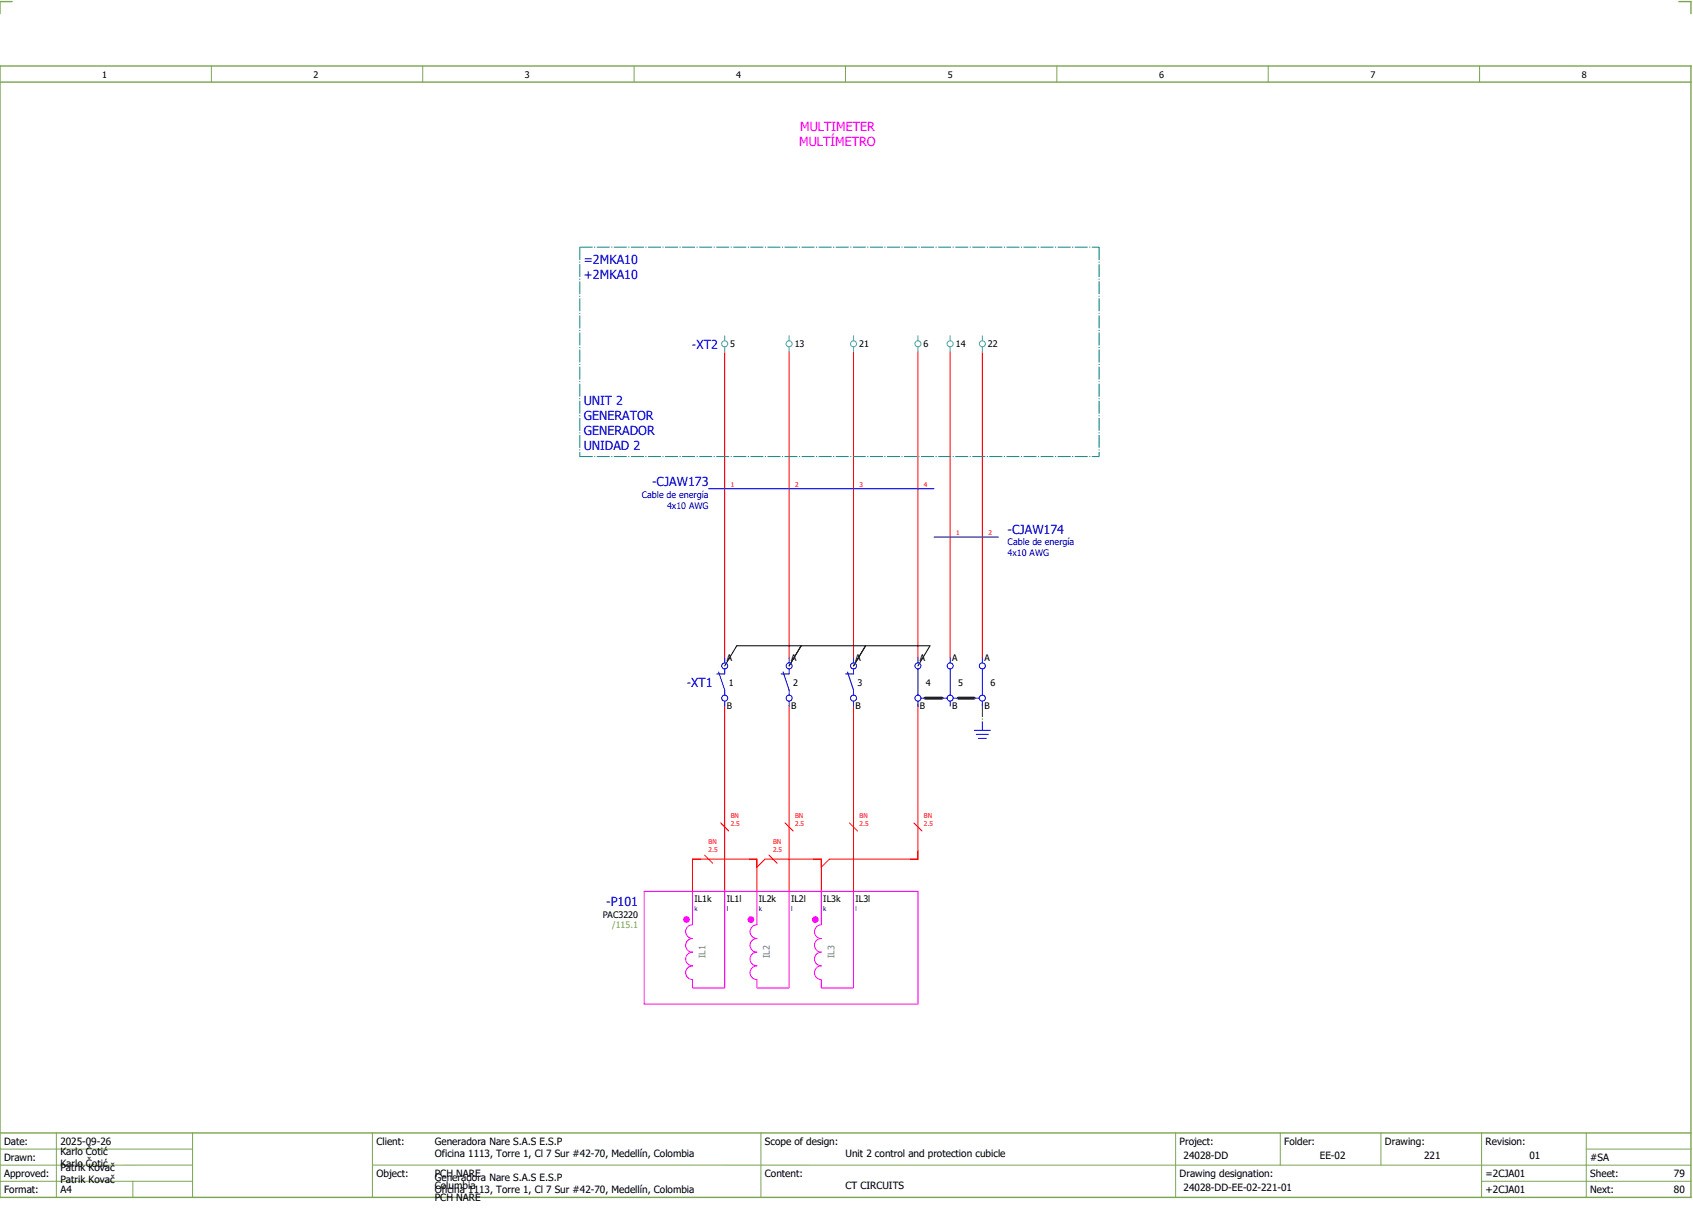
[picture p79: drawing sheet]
<svg xmlns="http://www.w3.org/2000/svg" width="421mm" height="301mm" viewBox="0 0 421 301" stroke-linecap="round" stroke-linejoin="round" font-family="sans-serif">
<defs><g id="words">
<g font-size="3.1" fill="#f0f">
<text x="198.7" y="32.5">MULTIMETER</text>
<text x="198.5" y="36.3">MULTÍMETRO</text>
</g>
<g font-size="3.1" fill="#00f">
<text x="145" y="65.5">=2MKA10</text>
<text x="145" y="69.3">+2MKA10</text>
<text x="171.9" y="86.6">-XT2</text>
<text x="145" y="100.5">UNIT 2</text>
<text x="145" y="104.3">GENERATOR</text>
<text x="145" y="108">GENERADOR</text>
<text x="145" y="111.8">UNIDAD 2</text>
<text x="162" y="120.8">-CJAW173</text>
<text x="250.3" y="132.6">-CJAW174</text>
<text x="170.6" y="170.6">-XT1</text>
<text x="150.6" y="225">-P101</text>
</g>
<g font-size="2.5">
<text x="1" y="284.4">Date:</text>
<text x="15" y="286.9">Karlo Čotić</text>
<text x="15" y="284.4">2025-09-26</text>
<text x="93.5" y="284.4">Client:</text>
<text x="108" y="284.4">Generadora Nare S.A.S E.S.P</text>
<text x="108" y="287.4">Oficina 1113, Torre 1, Cl 7 Sur #42-70, Medellín, Colombia</text>
<text x="190" y="284.4">Scope of design:</text>
<text x="210" y="287.4">Unit 2 control and protection cubicle</text>
<text x="293" y="284.4">Project:</text>
<text x="294" y="287.9">24028-DD</text>
<text x="319" y="284.4">Folder:</text>
<text x="327.8" y="287.9">EE-02</text>
<text x="344" y="284.4">Drawing:</text>
<text x="353.7" y="287.9">221</text>
<text x="369" y="284.4">Revision:</text>
<text x="379.9" y="287.9">01</text>
<text x="1" y="288.4">Drawn:</text>
<text x="1" y="292.4">Approved:</text>
<text x="15" y="289.9">Karlo Čotić</text>
<text x="15" y="290.9">Patrik Kovač</text>
<text x="15" y="293.9">Patrik Kovač</text>
<text x="93.5" y="292.4">Object:</text>
<text x="108" y="293.4">Generadora Nare S.A.S E.S.P</text>
<text x="108" y="292.4">PCH NARE</text>
<text x="190" y="292.4">Content:</text>
<text x="293" y="292.4">Drawing designation:</text>
<text x="369" y="292.4">=2CJA01</text>
<text x="395" y="292.4">Sheet:</text>
<text x="395" y="288.4">#SA</text>
<text x="415.8" y="292.4">79</text>
<text x="1" y="296.4">Format:</text>
<text x="15" y="296.4">A4</text>
<text x="108" y="296.4">Oficina 1113, Torre 1, Cl 7 Sur #42-70, Medellín, Colombia</text>
<text x="108" y="295.4">Columbia</text>
<text x="108" y="298.4">PCH NARE</text>
<text x="210" y="295.4">CT CIRCUITS</text>
<text x="294" y="295.9">24028-DD-EE-02-221-01</text>
<text x="369" y="296.4">+2CJA01</text>
<text x="395" y="296.4">Next:</text>
<text x="415.8" y="296.4">80</text>
</g>
<g font-size="2.2">
<text x="25.4" y="19.4">1</text>
<text x="77.9" y="19.4">2</text>
<text x="130.4" y="19.4">3</text>
<text x="182.9" y="19.4">4</text>
<text x="235.4" y="19.4">5</text>
<text x="287.9" y="19.4">6</text>
<text x="340.4" y="19.4">7</text>
<text x="392.9" y="19.4">8</text>
<text x="181.4" y="86.3">5</text>
<text x="197.4" y="86.3">13</text>
<text x="213.4" y="86.3">21</text>
<text x="229.4" y="86.3">6</text>
<text x="237.4" y="86.3">14</text>
<text x="245.4" y="86.3">22</text>
<text x="180.5" y="164.1">A</text>
<text x="196.5" y="164.1">A</text>
<text x="212.5" y="164.1">A</text>
<text x="228.5" y="164.1">A</text>
<text x="236.5" y="164.1">A</text>
<text x="244.5" y="164.1">A</text>
<text x="181" y="170.3">1</text>
<text x="197" y="170.3">2</text>
<text x="213" y="170.3">3</text>
<text x="230" y="170.3">4</text>
<text x="238" y="170.3">5</text>
<text x="246" y="170.3">6</text>
<text x="180.5" y="176.1">B</text>
<text x="196.5" y="176.1">B</text>
<text x="212.5" y="176.1">B</text>
<text x="228.5" y="176.1">B</text>
<text x="236.5" y="176.1">B</text>
<text x="244.5" y="176.1">B</text>
<text x="149.7" y="227.9">PAC3220</text>
<text x="172.5" y="224.1">IL1k</text>
<text x="180.5" y="224.1">IL1l</text>
<text x="188.5" y="224.1">IL2k</text>
<text x="196.5" y="224.1">IL2l</text>
<text x="204.5" y="224.1">IL3k</text>
<text x="212.5" y="224.1">IL3l</text>
</g>
<g font-size="2.2" fill="#00f">
<text x="159.4" y="123.6">Cable de energía</text>
<text x="165.7" y="126.3">4x10 AWG</text>
<text x="250.3" y="135.4">Cable de energía</text>
<text x="250.3" y="138.1">4x10 AWG</text>
</g>
<text font-size="2.2" fill="#7ca552" x="152.1" y="230.6">/115.1</text>
<g font-size="2.2" fill="#767676">
<text x="175.2" y="238" transform="rotate(-90 175.2 238)">IL1</text>
<text x="191.2" y="238" transform="rotate(-90 191.2 238)">IL2</text>
<text x="207.2" y="238" transform="rotate(-90 207.2 238)">IL3</text>
</g>
<g font-size="1.6" fill="#f00">
<text x="181.5" y="120.9">1</text>
<text x="197.5" y="120.9">2</text>
<text x="213.5" y="120.9">3</text>
<text x="229.5" y="120.9">4</text>
<text x="237.5" y="132.9">1</text>
<text x="245.5" y="132.9">2</text>
<text x="181.5" y="203.1">BN</text>
<text x="197.5" y="203.1">BN</text>
<text x="213.5" y="203.1">BN</text>
<text x="229.5" y="203.1">BN</text>
<text x="176" y="209.6">BN</text>
<text x="181.5" y="205.1">2.5</text>
<text x="192" y="209.6">BN</text>
<text x="197.5" y="205.1">2.5</text>
<text x="213.5" y="205.1">2.5</text>
<text x="229.5" y="205.1">2.5</text>
<text x="176" y="211.6">2.5</text>
<text x="192" y="211.6">2.5</text>
</g>
<g font-size="1.6" fill="#00f">
<text x="172.5" y="226.2">k</text>
<text x="180.5" y="226.2">l</text>
<text x="188.5" y="226.2">k</text>
<text x="196.5" y="226.2">l</text>
<text x="204.5" y="226.2">k</text>
<text x="212.5" y="226.2">l</text>
</g>
</g></defs>
<path d="M0 16.4h420v281h-420zM3 .4h-3v3M417 .4h3v3M0 20.4h420M0 281.4h420" fill="none" stroke="#7ca552" stroke-width=".35"/>
<g fill="none" stroke="#7ca552" stroke-width=".25">
<path d="M52.5 16.4v4M105 16.4v4M157.5 16.4v4M210 16.4v4M262.5 16.4v4M315 16.4v4M367.5 16.4v4M0 285.4h47.8M0 293.4h47.8M14 281.4v16M33 293.4v4M47.8 281.4v16"/>
<path d="M47.8 289.4h-47.8M92.5 281.4v16M92.5 289.4h327.5M189 281.4v16M292 281.4v15.8M318 281.4v8M343 281.4v8M368 281.4v15.8M368 293.4h52M394 285.4h26M394 281.4v15.8"/>
</g>
<path d="M180 87.4v76M196 87.4v76M212 87.4v76M228 87.4v76M236 87.4v76M244 87.4v76M180 175.4v46M196 175.4v46M212 175.4v46M228 174.9v38.5h-22l-2 2M188 215.4l2-2h14v8M172 221.4v-8h16v8" fill="none" stroke="#f00" stroke-width=".25"/>
<path d="M229.8 173.4h4.2M238 173.4h4" fill="none" stroke="#000" stroke-width=".7"/>
<path d="M244 174.9v4.5" fill="none" stroke="#008000" stroke-width=".25" stroke-dasharray="3.2 .4 .3 .4" stroke-linecap="butt"/>
<path d="M180 165.4l3-5h48l-3 5M199 160.4l-3 5M215 160.4l-3 5" fill="none" stroke="#000" stroke-width=".25"/>
<path d="M160 221.4h68v28h-68z" fill="none" stroke="#f0f" stroke-width=".25"/>
<circle cx="170.5" cy="228.4" r=".83" fill="#f0f"/>
<path d="M172 221.4v8.3a1.7 1.7 0 0 0-1.7 1.7 1.7 1.7 0 0 0 1.7 1.7 1.7 1.7 0 0 0-1.7 1.7 1.7 1.7 0 0 0 1.7 1.7 1.7 1.7 0 0 0-1.7 1.7 1.7 1.7 0 0 0 1.7 1.7 1.7 1.7 0 0 0-1.7 1.7 1.7 1.7 0 0 0 1.7 1.7v2.1h8v-24" fill="none" stroke="#f0f" stroke-width=".25"/>
<circle cx="186.5" cy="228.4" r=".83" fill="#f0f"/>
<path d="M188 221.4v8.3a1.7 1.7 0 0 0-1.7 1.7 1.7 1.7 0 0 0 1.7 1.7 1.7 1.7 0 0 0-1.7 1.7 1.7 1.7 0 0 0 1.7 1.7 1.7 1.7 0 0 0-1.7 1.7 1.7 1.7 0 0 0 1.7 1.7 1.7 1.7 0 0 0-1.7 1.7 1.7 1.7 0 0 0 1.7 1.7v2.1h8v-24" fill="none" stroke="#f0f" stroke-width=".25"/>
<circle cx="202.5" cy="228.4" r=".83" fill="#f0f"/>
<path d="M204 221.4v8.3a1.7 1.7 0 0 0-1.7 1.7 1.7 1.7 0 0 0 1.7 1.7 1.7 1.7 0 0 0-1.7 1.7 1.7 1.7 0 0 0 1.7 1.7 1.7 1.7 0 0 0-1.7 1.7 1.7 1.7 0 0 0 1.7 1.7 1.7 1.7 0 0 0-1.7 1.7 1.7 1.7 0 0 0 1.7 1.7v2.1h8v-24" fill="none" stroke="#f0f" stroke-width=".25"/>
<path d="M144 61.4h129M144 61.4v52M273 61.4v52M144 113.4h129" fill="none" stroke="#007f7f" stroke-width=".25" stroke-dasharray="3.2 .4 .3 .4" stroke-linecap="butt"/>
<path d="M175 212.4l2 2M179 204.4l2 2M191 212.4l2 2M195 204.4l2 2M211 204.4l2 2M227 204.4l2 2" fill="none" stroke="#f00" stroke-width=".25"/>
<g fill="none" stroke="#00f" stroke-width=".25">
<path d="M176 121.4h56M232 133.4h16M178.5 166.9l1.5 4.5v1.2M180 166.1v1.3h-2M180 163.4v1.2M180 174.1v1.3M194.5 166.9l1.5 4.5v1.2M196 166.1v1.3h-2M196 163.4v1.2M196 174.1v1.3M210.5 166.9l1.5 4.5v1.2M212 166.1v1.3h-2"/>
<path d="M212 163.4v1.2M212 174.1v1.3M228 163.4v1.2M228 166.1v6.5M228 174.1v1.3M228.7 173.4h1.1M234 173.4h1.2M236 163.4v1.2M236 166.1v6.5M236 174.1v1.3M236.7 173.4h1.3M242 173.4h1.3"/>
<path d="M244 163.4v1.2M244 166.1v6.5M244 174.1v1.3M244 179.4v2M242 181.4h4M242.5 182.4h3M243 183.4h2"/>
<circle cx="180" cy="165.4" r=".75"/>
<circle cx="180" cy="173.4" r=".75"/>
<circle cx="196" cy="165.4" r=".75"/>
<circle cx="196" cy="173.4" r=".75"/>
<circle cx="212" cy="165.4" r=".75"/>
<circle cx="212" cy="173.4" r=".75"/>
<circle cx="228" cy="173.4" r=".75"/>
<circle cx="228" cy="165.4" r=".75"/>
<circle cx="236" cy="173.4" r=".75"/>
<circle cx="236" cy="165.4" r=".75"/>
<circle cx="244" cy="173.4" r=".75"/>
<circle cx="244" cy="165.4" r=".75"/>
</g>
<g fill="none" stroke="#52a5a5" stroke-width=".25">
<path d="M180 83.4v1.2M180 86.1v1.3M196 83.4v1.2M196 86.1v1.3M212 83.4v1.2M212 86.1v1.3M228 83.4v1.2M228 86.1v1.3M236 83.4v1.2M236 86.1v1.3M244 83.4v1.2M244 86.1v1.3"/>
<circle cx="180" cy="85.4" r=".75"/>
<circle cx="196" cy="85.4" r=".75"/>
<circle cx="212" cy="85.4" r=".75"/>
<circle cx="228" cy="85.4" r=".75"/>
<circle cx="236" cy="85.4" r=".75"/>
<circle cx="244" cy="85.4" r=".75"/>
</g>
<use href="#words"/>
</svg>
